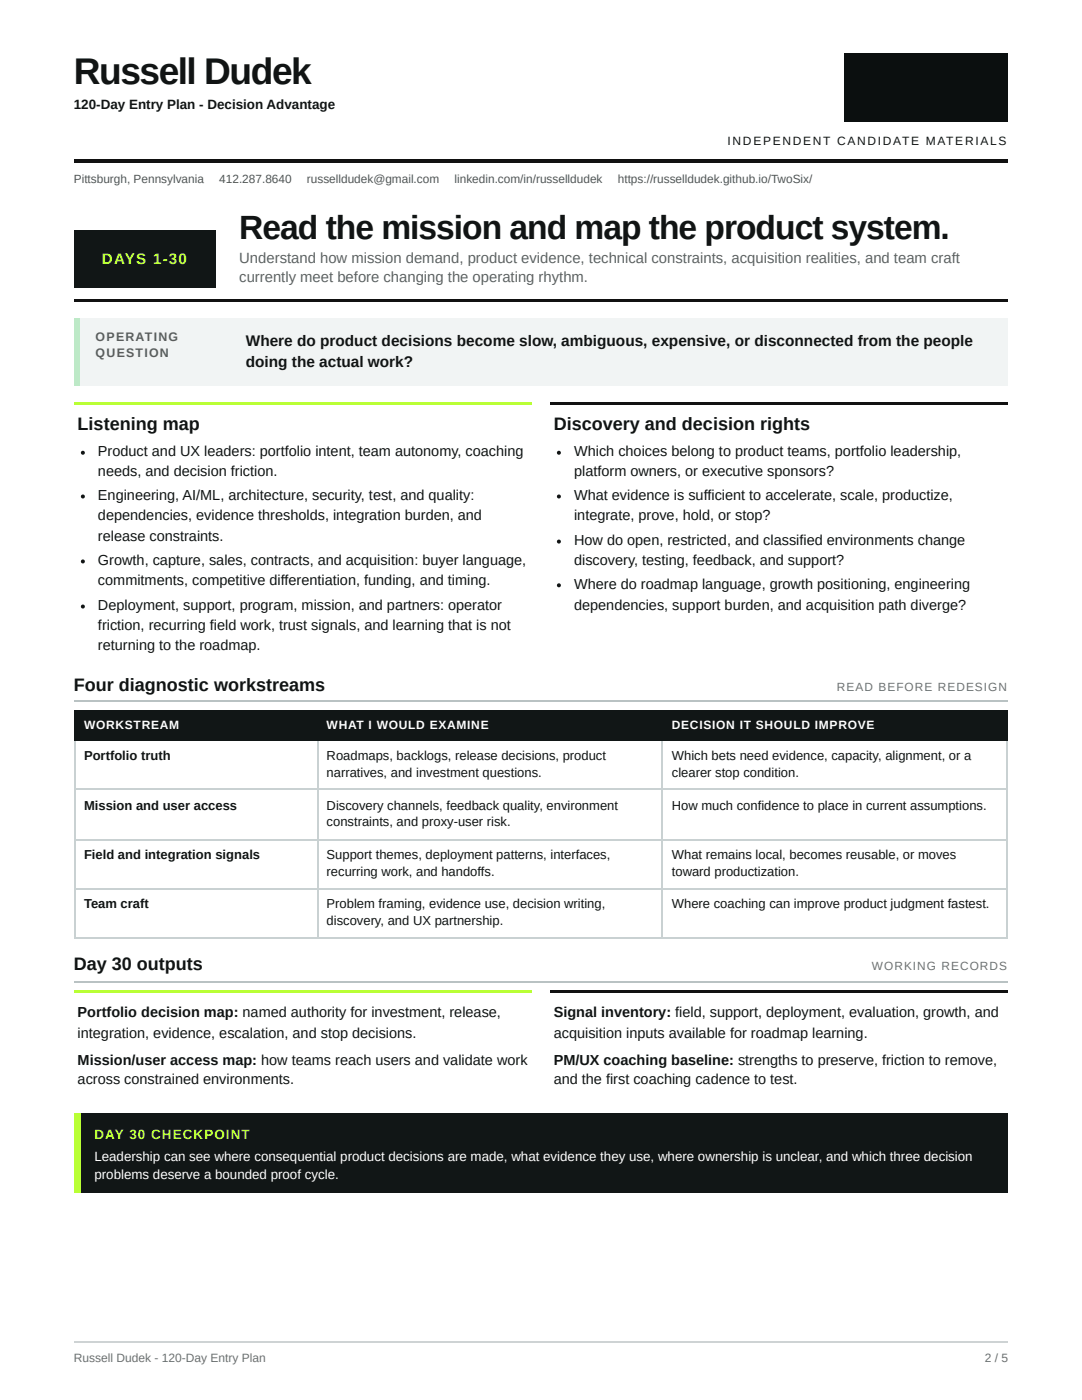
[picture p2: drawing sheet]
<svg xmlns="http://www.w3.org/2000/svg" width="216mm" height="279mm" viewBox="0 0 216 279" stroke-linecap="round" stroke-linejoin="round" font-family="sans-serif">
<defs><g id="words">
<text font-size="7.4" fill="#111414" x="14.7" y="16.7">Russell Dudek</text>
<text font-size="6.7" fill="#111414" x="47.7" y="47.6">Read the mission and map the product system.</text>
<g font-size="3.6" fill="#111414">
<text x="15.5" y="85.7">Listening map</text>
<text x="110.5" y="85.7">Discovery and decision rights</text>
<text x="14.7" y="137.8">Four diagnostic workstreams</text>
<text x="14.7" y="193.7">Day 30 outputs</text>
</g>
<g font-size="3.1" fill="#111414">
<text x="49.1" y="69.1">Where do product decisions become slow, ambiguous, expensive, or disconnected from the people</text>
<text x="49.1" y="73.3">doing the actual work?</text>
</g>
<text font-size="3" fill="#b9ff35" x="20.3" y="52.7">DAYS 1-30</text>
<g font-size="3" fill="#596466">
<text x="47.7" y="52.4">Understand how mission demand, product evidence, technical constraints, acquisition realities, and team craft</text>
<text x="47.7" y="56.4">currently meet before changing the operating rhythm.</text>
</g>
<g font-size="2.9" fill="#111414">
<text x="19.6" y="91">Product and UX leaders: portfolio intent, team autonomy, coaching</text>
<text x="19.6" y="95">needs, and decision friction.</text>
<text x="114.6" y="91">Which choices belong to product teams, portfolio leadership,</text>
<text x="114.6" y="95">platform owners, or executive sponsors?</text>
<text x="19.6" y="99.7">Engineering, AI/ML, architecture, security, test, and quality:</text>
<text x="114.6" y="99.7">What evidence is sufficient to accelerate, scale, productize,</text>
<text x="19.6" y="103.7">dependencies, evidence thresholds, integration burden, and</text>
<text x="19.6" y="107.9">release constraints.</text>
<text x="114.6" y="103.7">integrate, prove, hold, or stop?</text>
<text x="19.6" y="112.7">Growth, capture, sales, contracts, and acquisition: buyer language,</text>
<text x="114.6" y="108.7">How do open, restricted, and classified environments change</text>
<text x="114.6" y="112.7">discovery, testing, feedback, and support?</text>
<text x="19.6" y="116.7">commitments, competitive differentiation, funding, and timing.</text>
<text x="114.6" y="117.5">Where do roadmap language, growth positioning, engineering</text>
<text x="19.6" y="121.7">Deployment, support, program, mission, and partners: operator</text>
<text x="19.6" y="125.7">friction, recurring field work, trust signals, and learning that is not</text>
<text x="114.6" y="121.7">dependencies, support burden, and acquisition path diverge?</text>
<text x="19.6" y="129.6">returning to the roadmap.</text>
<text x="15.5" y="202.9">Portfolio decision map: named authority for investment, release,</text>
<text x="110.5" y="202.9">Signal inventory: field, support, deployment, evaluation, growth, and</text>
<text x="15.5" y="207.2">integration, evidence, escalation, and stop decisions.</text>
<text x="110.5" y="207.2">acquisition inputs available for roadmap learning.</text>
<text x="15.5" y="212.5">Mission/user access map: how teams reach users and validate work</text>
<text x="110.5" y="212.5">PM/UX coaching baseline: strengths to preserve, friction to remove,</text>
<text x="15.5" y="216.4">across constrained environments.</text>
<text x="110.5" y="216.4">and the first coaching cadence to test.</text>
</g>
<text font-size="2.7" fill="#111414" x="14.7" y="21.7">120-Day Entry Plan - Decision Advantage</text>
<text font-size="2.7" fill="#b9ff35" x="18.8" y="227.3">DAY 30 CHECKPOINT</text>
<g font-size="2.7" fill="#fff">
<text x="18.8" y="231.8">Leadership can see where consequential product decisions are made, what evidence they use, where ownership is unclear, and which three decision</text>
<text x="18.8" y="235.2">problems deserve a bounded proof cycle.</text>
</g>
<g font-size="2.6" fill="#111414">
<text x="16.8" y="151.6">Portfolio truth</text>
<text x="65.2" y="151.6">Roadmaps, backlogs, release decisions, product</text>
<text x="65.2" y="155">narratives, and investment questions.</text>
<text x="134.1" y="151.6">Which bets need evidence, capacity, alignment, or a</text>
<text x="134.1" y="155">clearer stop condition.</text>
<text x="16.8" y="161.7">Mission and user access</text>
<text x="65.2" y="161.7">Discovery channels, feedback quality, environment</text>
<text x="134.1" y="161.7">How much confidence to place in current assumptions.</text>
<text x="65.2" y="164.8">constraints, and proxy-user risk.</text>
<text x="16.8" y="171.4">Field and integration signals</text>
<text x="65.2" y="171.4">Support themes, deployment patterns, interfaces,</text>
<text x="134.1" y="171.4">What remains local, becomes reusable, or moves</text>
<text x="65.2" y="174.9">recurring work, and handoffs.</text>
<text x="134.1" y="174.9">toward productization.</text>
<text x="16.8" y="181.2">Team craft</text>
<text x="65.2" y="181.2">Problem framing, evidence use, decision writing,</text>
<text x="65.2" y="184.7">discovery, and UX partnership.</text>
<text x="134.1" y="181.2">Where coaching can improve product judgment fastest.</text>
</g>
<g font-size="2.5" fill="#526062">
<text x="19.1" y="68">OPERATING</text>
<text x="19.1" y="71.2">QUESTION</text>
</g>
<text font-size="2.4" fill="#111414" x="145.2" y="28.8">INDEPENDENT CANDIDATE MATERIALS</text>
<g font-size="2.4" fill="#4d5658">
<text x="14.7" y="36.5">Pittsburgh, Pennsylvania</text>
<text x="43.8" y="36.5">412.287.8640</text>
<text x="61.2" y="36.5">russelldudek@gmail.com</text>
<text x="90.7" y="36.5">linkedin.com/in/russelldudek</text>
<text x="123.3" y="36.5">https://russelldudek.github.io/TwoSix/</text>
</g>
<g font-size="2.4" fill="#687476">
<text x="167" y="137.8">READ BEFORE REDESIGN</text>
<text x="174" y="193.7">WORKING RECORDS</text>
</g>
<g font-size="2.4" fill="#fff">
<text x="16.8" y="145.5">WORKSTREAM</text>
<text x="65.2" y="145.5">WHAT I WOULD EXAMINE</text>
<text x="134.1" y="145.5">DECISION IT SHOULD IMPROVE</text>
</g>
<g font-size="2.4" fill="#667173">
<text x="14.7" y="271.7">Russell Dudek - 120-Day Entry Plan</text>
<text x="196.5" y="271.7">2 / 5</text>
</g>
</g></defs>
<g fill="#111">
<path d="M14.8 31.7h186.3v.8h-186.3z"/>
<path d="M14.8 59.8h186.3v.5h-186.3z"/>
</g>
<path d="M14.8 63.5h186.3v13.5h-186.3z" fill="#f1f4f4"/>
<path d="M14.8 63.5h1.1v13.5h-1.1z" fill="#64e6ff"/>
<path d="M14.8 139.8h186.3" fill="none" stroke="#b9c2c3" stroke-width=".26"/>
<g fill="#111616">
<path d="M14.8 141.8h48.4v5.8h-48.4z"/>
<path d="M63.2 141.8h68.8v5.8h-68.8z"/>
<path d="M132 141.8h69.1v5.8h-69.1z"/>
</g>
<path d="M14.8 141.9h186.3M14.8 147.8h186.3M14.9 141.8v6.1M63.4 141.8v6.1M132.2 141.8v6.1M201 141.8v6.1" fill="none" stroke="#111616" stroke-width=".26"/>
<path d="M14.8 157.6h186.3M14.9 147.9v39.4M63.4 147.9v39.4M132.2 147.9v39.4M201 147.9v39.4M14.8 167.6h186.3M14.8 177.4h186.3M14.8 187.2h186.3" fill="none" stroke="#c9d1d2" stroke-width=".26"/>
<path d="M14.8 195.9h186.3" fill="none" stroke="#b9c2c3" stroke-width=".26"/>
<path d="M14.8 222.2h186.3v15.9h-186.3z" fill="#111616"/>
<path d="M14.8 222.2h1.3v15.9h-1.3z" fill="#b9ff35"/>
<path d="M168.5 10.6h32.6v13.7h-32.6z" fill="#0b0f0f"/>
<path d="M14.8 46h28.3v11.4h-28.3z" fill="#111616"/>
<path d="M14.8 80.2h91.3v.5h-91.3z" fill="#b9ff35"/>
<g fill="#111414">
<circle cx="16.5" cy="90.4" r=".4"/>
<circle cx="16.5" cy="99.1" r=".4"/>
<circle cx="16.5" cy="112.1" r=".4"/>
<circle cx="16.5" cy="121" r=".4"/>
</g>
<path d="M109.8 80.2h91.3v.5h-91.3z" fill="#111"/>
<g fill="#111414">
<circle cx="111.5" cy="90.4" r=".4"/>
<circle cx="111.5" cy="99.1" r=".4"/>
<circle cx="111.5" cy="108.1" r=".4"/>
<circle cx="111.5" cy="116.8" r=".4"/>
</g>
<path d="M14.8 197.6h91.3v.6h-91.3z" fill="#b9ff35"/>
<path d="M109.8 197.6h91.3v.6h-91.3z" fill="#111"/>
<path d="M14.8 267.9h186.3" fill="none" stroke="#ccd3d4" stroke-width=".26"/>
<use href="#words"/>
</svg>
